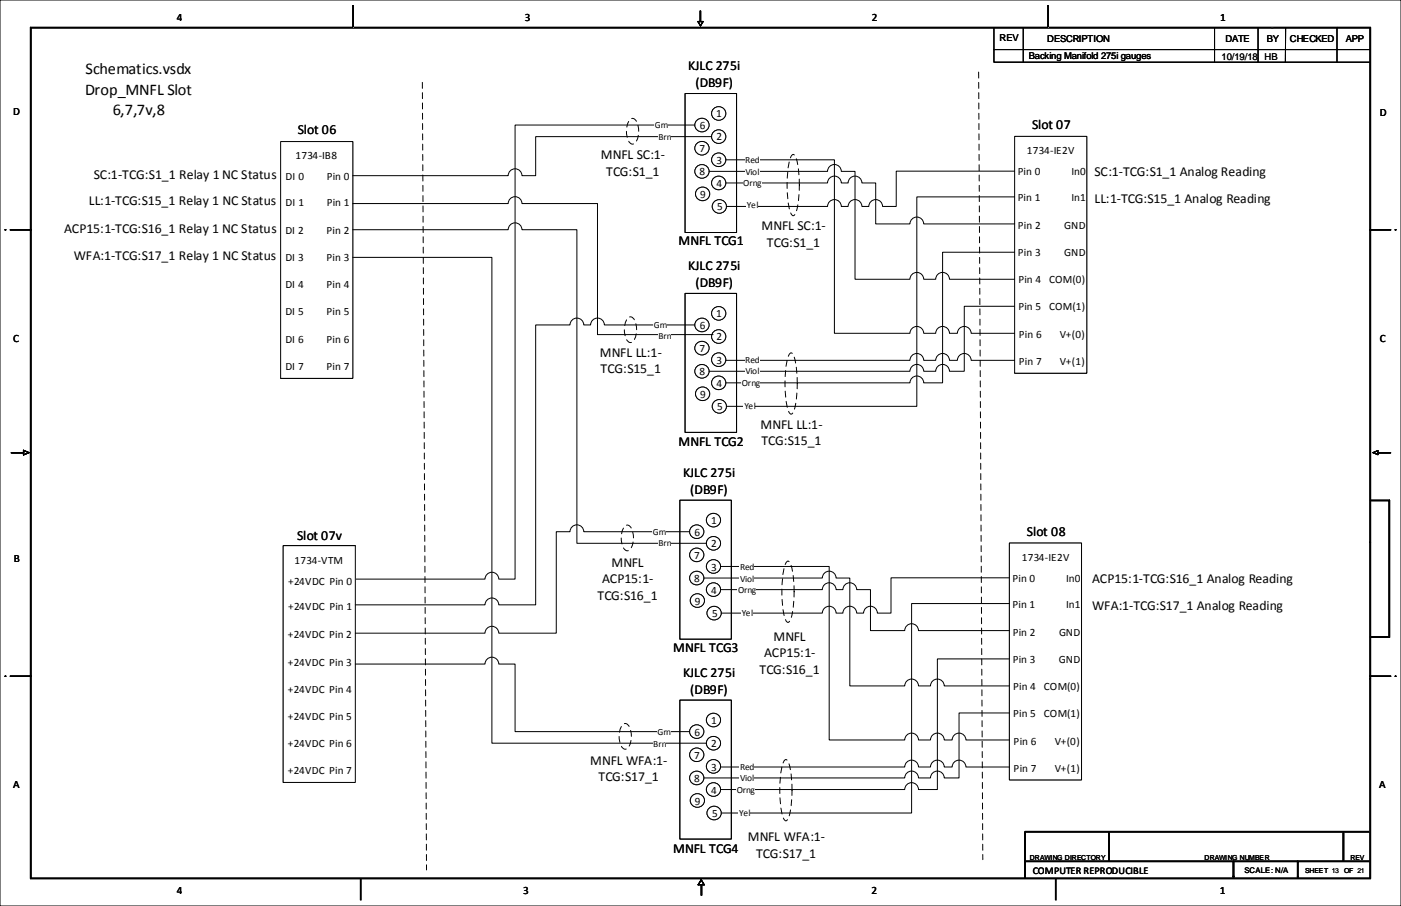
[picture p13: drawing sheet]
<svg xmlns="http://www.w3.org/2000/svg" width="432mm" height="279mm" viewBox="0 0 432 279" stroke-linecap="round" stroke-linejoin="round" font-family="sans-serif">
<defs><g id="words">
<g font-size="5">
<text x="26.4" y="22.9">Schematics.vsdx</text>
<text x="26.2" y="29.4">Drop_MNFL Slot</text>
<text x="34.8" y="35.3">6,7,7v,8</text>
</g>
<g font-size="4.2">
<text x="212.1" y="21.7">KJLC 275i</text>
<text x="214.3" y="26.8">(DB9F)</text>
<text x="91.8" y="41.5">Slot 06</text>
<text x="318.1" y="39.8">Slot 07</text>
<text x="185.2" y="49.1">MNFL SC:1-</text>
<text x="28.9" y="55.2">SC:1-TCG:S1_1 Relay 1 NC Status</text>
<text x="186.8" y="54.2">TCG:S1_1</text>
<text x="337.4" y="54.4">SC:1-TCG:S1_1 Analog Reading</text>
<text x="27.4" y="63.4">LL:1-TCG:S15_1 Relay 1 NC Status</text>
<text x="337.4" y="62.6">LL:1-TCG:S15_1 Analog Reading</text>
<text x="19.8" y="71.9">ACP15:1-TCG:S16_1 Relay 1 NC Status</text>
<text x="234.7" y="71">MNFL SC:1-</text>
<text x="209.1" y="75.6">MNFL TCG1</text>
<text x="236.4" y="76.1">TCG:S1_1</text>
<text x="22.8" y="80">WFA:1-TCG:S17_1 Relay 1 NC Status</text>
<text x="212.1" y="83.4">KJLC 275i</text>
<text x="214.3" y="88.5">(DB9F)</text>
<text x="184.8" y="110">MNFL LL:1-</text>
<text x="185.1" y="115">TCG:S15_1</text>
<text x="209.1" y="137.5">MNFL TCG2</text>
<text x="234.4" y="132.2">MNFL LL:1-</text>
<text x="234.7" y="137.3">TCG:S15_1</text>
<text x="210.5" y="147.2">KJLC 275i</text>
<text x="212.7" y="152.3">(DB9F)</text>
<text x="91.6" y="166.5">Slot 07v</text>
<text x="316.5" y="165.3">Slot 08</text>
<text x="185.6" y="179.9">ACP15:1-</text>
<text x="188.4" y="174.8">MNFL</text>
<text x="336.6" y="179.9">ACP15:1-TCG:S16_1 Analog Reading</text>
<text x="184.2" y="185">TCG:S16_1</text>
<text x="336.6" y="188.1">WFA:1-TCG:S17_1 Analog Reading</text>
<text x="238.4" y="197.6">MNFL</text>
<text x="207.5" y="201.1">MNFL TCG3</text>
<text x="235.5" y="202.7">ACP15:1-</text>
<text x="210.5" y="208.9">KJLC 275i</text>
<text x="234.1" y="207.8">TCG:S16_1</text>
<text x="212.7" y="214">(DB9F)</text>
<text x="181.9" y="235.8">MNFL WFA:1-</text>
<text x="184.5" y="240.9">TCG:S17_1</text>
<text x="207.5" y="263">MNFL TCG4</text>
<text x="230.5" y="259.4">MNFL WFA:1-</text>
<text x="233" y="264.5">TCG:S17_1</text>
</g>
<g font-size="3.4">
<text x="54.5" y="6.4">4</text>
<text x="161.7" y="6.4">3</text>
<text x="268.7" y="6.4">2</text>
<text x="376.1" y="6.4">1</text>
<text x="4" y="35.5">D</text>
<text x="425.3" y="35.8">D</text>
<text x="215.7" y="39.7">6</text>
<text x="220.8" y="36">1</text>
<text x="215.6" y="46.9">7</text>
<text x="220.8" y="43.3">2</text>
<text x="316.5" y="47.6">1734-IE2V</text>
<text x="91.1" y="49.2">1734-IB8</text>
<text x="220.8" y="50.4">3</text>
<text x="313.7" y="53.9">Pin 0</text>
<text x="330.3" y="53.9">In0</text>
<text x="88" y="55.5">DI 0</text>
<text x="100.7" y="55.5">Pin 0</text>
<text x="215.6" y="54">8</text>
<text x="220.8" y="57.7">4</text>
<text x="88" y="63.5">DI 1</text>
<text x="100.7" y="63.5">Pin 1</text>
<text x="215.8" y="61">9</text>
<text x="221.1" y="64.8">5</text>
<text x="313.7" y="61.9">Pin 1</text>
<text x="330.3" y="61.9">In1</text>
<text x="313.7" y="70.5">Pin 2</text>
<text x="328" y="70.5">GND</text>
<text x="88" y="72.1">DI 2</text>
<text x="100.7" y="72.1">Pin 2</text>
<text x="88" y="80.5">DI 3</text>
<text x="100.7" y="80.5">Pin 3</text>
<text x="313.7" y="78.9">Pin 3</text>
<text x="328" y="78.9">GND</text>
<text x="88" y="88.9">DI 4</text>
<text x="100.7" y="88.9">Pin 4</text>
<text x="313.9" y="87.3">Pin 4</text>
<text x="323.4" y="87.3">COM(0)</text>
<text x="313.9" y="95.7">Pin 5</text>
<text x="323.4" y="95.7">COM(1)</text>
<text x="88" y="97.3">DI 5</text>
<text x="100.7" y="97.3">Pin 5</text>
<text x="215.7" y="101.4">6</text>
<text x="220.8" y="97.7">1</text>
<text x="4" y="105.6">C</text>
<text x="88" y="105.7">DI 6</text>
<text x="100.7" y="105.7">Pin 6</text>
<text x="220.8" y="105">2</text>
<text x="314" y="104.1">Pin 6</text>
<text x="326.7" y="104.1">V+(0)</text>
<text x="425.3" y="105.6">C</text>
<text x="215.6" y="108.6">7</text>
<text x="220.8" y="112.1">3</text>
<text x="314" y="112.5">Pin 7</text>
<text x="326.7" y="112.5">V+(1)</text>
<text x="88" y="114.1">DI 7</text>
<text x="100.7" y="114.1">Pin 7</text>
<text x="215.6" y="115.7">8</text>
<text x="220.8" y="119.4">4</text>
<text x="215.8" y="122.7">9</text>
<text x="221.1" y="126.5">5</text>
<text x="219.2" y="161.6">1</text>
<text x="214" y="165.2">6</text>
<text x="4.2" y="173.3">B</text>
<text x="90.8" y="173.9">1734-VTM</text>
<text x="213.9" y="172.4">7</text>
<text x="219.2" y="168.8">2</text>
<text x="314.9" y="173.1">1734-IE2V</text>
<text x="213.9" y="179.5">8</text>
<text x="219.2" y="176">3</text>
<text x="312" y="179.5">Pin 0</text>
<text x="328.6" y="179.5">In0</text>
<text x="88.8" y="180.3">+24VDC Pin 0</text>
<text x="219.2" y="183.2">4</text>
<text x="88.8" y="188.2">+24VDC Pin 1</text>
<text x="214.2" y="186.5">9</text>
<text x="219.5" y="190.4">5</text>
<text x="312" y="187.4">Pin 1</text>
<text x="328.6" y="187.4">In1</text>
<text x="88.8" y="196.9">+24VDC Pin 2</text>
<text x="312.1" y="196.1">Pin 2</text>
<text x="326.4" y="196.1">GND</text>
<text x="88.8" y="205.3">+24VDC Pin 3</text>
<text x="312.1" y="204.5">Pin 3</text>
<text x="326.4" y="204.5">GND</text>
<text x="88.8" y="213.6">+24VDC Pin 4</text>
<text x="312.3" y="212.8">Pin 4</text>
<text x="321.8" y="212.8">COM(0)</text>
<text x="312.3" y="221.2">Pin 5</text>
<text x="321.8" y="221.2">COM(1)</text>
<text x="88.8" y="222">+24VDC Pin 5</text>
<text x="214" y="226.9">6</text>
<text x="219.2" y="223.3">1</text>
<text x="88.8" y="230.4">+24VDC Pin 6</text>
<text x="219.2" y="230.5">2</text>
<text x="312.4" y="229.6">Pin 6</text>
<text x="325.1" y="229.6">V+(0)</text>
<text x="88.8" y="238.8">+24VDC Pin 7</text>
<text x="213.9" y="234.1">7</text>
<text x="219.2" y="237.7">3</text>
<text x="312.4" y="238">Pin 7</text>
<text x="325.1" y="238">V+(1)</text>
<text x="4" y="243">A</text>
<text x="213.9" y="241.2">8</text>
<text x="219.2" y="244.9">4</text>
<text x="425.1" y="243">A</text>
<text x="214.2" y="248.2">9</text>
<text x="219.5" y="252.1">5</text>
<text x="54.5" y="275.6">4</text>
<text x="161.3" y="275.6">3</text>
<text x="268.6" y="275.6">2</text>
<text x="376" y="275.6">1</text>
</g>
<text font-size="3.2" x="318.3" y="269.7">COMPUTER REPRODUCIBLE</text>
<g font-size="2.9">
<text x="308.1" y="12.7">REV</text>
<text x="322.8" y="13.1">DESCRIPTION</text>
<text x="377.7" y="12.8">DATE</text>
<text x="390.4" y="13.1">BY</text>
<text x="397.5" y="13.1">CHECKED</text>
<text x="414.8" y="13">APP</text>
<text x="317.1" y="18.1">Backing Manifold 275i gauges</text>
<text x="376.5" y="18.5">10/19/18</text>
<text x="389.7" y="18.5">HB</text>
<text x="201.8" y="39.5">Grn</text>
<text x="202.9" y="43.1">Brn</text>
<text x="229.7" y="50.2">Red</text>
<text x="229.7" y="53.9">Viol</text>
<text x="229.1" y="57.2">Orng</text>
<text x="230.2" y="64.3">Yel</text>
<text x="201.6" y="101.2">Grn</text>
<text x="202.9" y="104.7">Brn</text>
<text x="229.7" y="112">Red</text>
<text x="228.7" y="119">Orng</text>
<text x="229.7" y="115.5">Viol</text>
<text x="229.4" y="126">Yel</text>
<text x="201.3" y="165.1">Grn</text>
<text x="202.9" y="168.5">Brn</text>
<text x="228.1" y="175.7">Red</text>
<text x="228.1" y="179.5">Viol</text>
<text x="227.5" y="182.8">Orng</text>
<text x="228.6" y="189.8">Yel</text>
<text x="202.6" y="226.6">Grn</text>
<text x="201.3" y="230.3">Brn</text>
<text x="228.1" y="237.5">Red</text>
<text x="227.1" y="244.6">Orng</text>
<text x="228.1" y="241">Viol</text>
<text x="227.8" y="251.5">Yel</text>
</g>
<text font-size="2.4" x="383.5" y="269.3">SCALE: N/A</text>
<g font-size="2.1">
<text x="317.4" y="265.2">DRAWING DIRECTORY</text>
<text x="371.3" y="265.3">DRAWING NUMBER</text>
<text x="402.3" y="269.2">SHEET 13</text>
<text x="402.3" y="269.2">SHEET</text>
<text x="414.2" y="269.2">OF 21</text>
<text x="414.2" y="269.2">OF</text>
<text x="416.2" y="265.3">REV</text>
</g>
</g></defs>
<path d="M0 0h431.8v279.4h-431.8z" fill="none" stroke="#000" stroke-width=".31"/>
<path d="M9.4 8.4v262.6l.2-.2v-262.2zM9.4 8.4l.2 .2h412.6l.2-.2zM422.2 8.6v262.2l.2 .2v-262.6zM9.4 271h413l-.2-.2h-412.6z" fill-rule="evenodd" fill="#fff"/>
<path d="M9.4 8.4l.2 .2v262.2l-.2 .2zM9.4 8.4h413l-.2 .2h-412.6zM422.2 8.6l.2-.2v262.6l-.2-.2zM9.4 271l.2-.2h412.6l.2 .2z" fill="none" stroke="#000" stroke-width=".31"/>
<path d="M9.4 8.5h.1M9.4 8.6h.1M9.5 8.4h.1M9.5 8.6h.1M9.6 8.5h.1M9.5 8.5h.1" fill="none" stroke="#000" stroke-width=".31"/>
<path d="M3.2 208.5h6.3v.1h-6.3z" fill-rule="evenodd" fill="#fff"/>
<path d="M3.2 208.5h6.3v.1h-6.3z" fill="none" stroke="#000" stroke-width=".31"/>
<path d="M9.4 208.5h.1M9.4 208.6h.1M9.5 208.5h.1M9.5 208.6h.1M9.6 208.5h.1" fill="none" stroke="#000" stroke-width=".31"/>
<path d="M1.6 208.5h.1M1.6 208.6h.1M1.7 208.5h.1M1.7 208.6h.1M1.8 208.6h.1M1.8 208.5h.1" fill="none" stroke="#000" stroke-width=".31"/>
<path d="M3.2 70.8h6.3v.2h-6.3z" fill-rule="evenodd" fill="#fff"/>
<path d="M3.2 70.8h6.3v.2h-6.3z" fill="none" stroke="#000" stroke-width=".31"/>
<path d="M9.4 70.9h.1M9.5 70.8h.1M9.4 70.8h.1M9.5 71h.1M9.5 70.9h.1M9.6 70.9h.1" fill="none" stroke="#000" stroke-width=".31"/>
<path d="M1.6 70.9h.1M1.7 70.8h.1M1.6 70.8h.1M1.7 71h.1M1.8 70.9h.1M1.8 70.8h.1" fill="none" stroke="#000" stroke-width=".31"/>
<path d="M108.7 1.9h.2v6.5h-.2z" fill-rule="evenodd" fill="#fff"/>
<path d="M108.7 1.9h.2v6.5h-.2z" fill="none" stroke="#000" stroke-width=".31"/>
<path d="M108.7 1.9h.1M108.8 2h.1M108.8 1.8h.1M108.9 2h.1M108.9 1.9h.1M108.9 1.8h.1" fill="none" stroke="#000" stroke-width=".31"/>
<path d="M215.8 3.4h.2v3.2h-.2z" fill-rule="evenodd" fill="#fff"/>
<path d="M215.8 3.4h.2v3.2h-.2z" fill="none" stroke="#000" stroke-width=".31"/>
<path d="M216.6 6.7l-.7 1.3zM215.1 6.6h1.6zM215.1 6.6l.8 1.4z" fill-rule="evenodd" fill="#fff"/>
<path d="M215.1 6.6h1.6zM215.1 6.6l.8 1.4zM216.6 6.7l-.7 1.3z" fill="none" stroke="#000" stroke-width=".31"/>
<path d="M323 1.9h.1v6.5h-.1z" fill-rule="evenodd" fill="#fff"/>
<path d="M323 1.9h.1v6.5h-.1z" fill="none" stroke="#000" stroke-width=".31"/>
<path d="M323 1.9h.1M323 2h.1M323.1 1.8h.1M323 1.8h.1M323.1 2h.1M323.1 1.9h.1" fill="none" stroke="#000" stroke-width=".31"/>
<path d="M422.3 70.8h6.3v.2h-6.3z" fill-rule="evenodd" fill="#fff"/>
<path d="M422.3 70.8h6.3v.2h-6.3z" fill="none" stroke="#000" stroke-width=".31"/>
<path d="M422.2 70.9h.1M422.3 70.9h.1M422.3 70.8h.1M422.3 71h.1M422.4 70.9h.1M422.4 70.8h.1" fill="none" stroke="#000" stroke-width=".31"/>
<path d="M430 70.9h.1M430.1 70.8h.1M430 70.8h.1M430.1 71h.1M430.2 70.9h.1M430.2 70.8h.1" fill="none" stroke="#000" stroke-width=".31"/>
<path d="M422.3 208.5h6.3v.1h-6.3z" fill-rule="evenodd" fill="#fff"/>
<path d="M422.3 208.5h6.3v.1h-6.3z" fill="none" stroke="#000" stroke-width=".31"/>
<path d="M422.2 208.5h.1M422.3 208.6h.1M422.3 208.5h.1M422.4 208.6h.1M422.4 208.5h.1" fill="none" stroke="#000" stroke-width=".31"/>
<path d="M430 208.5h.1M430 208.6h.1M430.1 208.5h.1M430.1 208.6h.1M430.2 208.6h.1M430.2 208.5h.1" fill="none" stroke="#000" stroke-width=".31"/>
<path d="M422.4 196.4v.1h5.9l-.2-.1zM428.1 154.4v42l.2 .1v-42.2zM422.4 154.3v.1h5.7l.2-.1z" fill-rule="evenodd" fill="#fff"/>
<path d="M422.4 154.3h5.9l-.2 .1h-5.7zM428.1 154.4l.2-.1v42.2l-.2-.1zM422.4 196.4h5.7l.2 .1h-5.9z" fill="none" stroke="#000" stroke-width=".31"/>
<path d="M422.2 167.2h.1M422.3 167.3h.1M422.3 167.2h.1M422.4 167.3h.1M422.4 167.2h.1" fill="none" stroke="#000" stroke-width=".31"/>
<path d="M422.2 209.3h.1M422.3 209.4h.1M422.3 209.3h.1M422.4 209.4h.1M422.4 209.3h.1" fill="none" stroke="#000" stroke-width=".31"/>
<path d="M3.5 139.6h3.8v.1h-3.8z" fill-rule="evenodd" fill="#fff"/>
<path d="M3.5 139.6h3.8v.1h-3.8z" fill="none" stroke="#000" stroke-width=".31"/>
<path d="M7.2 138.8l1.8 .8zM7.2 138.8v1.5zM7.3 140.2l1.7-.6z" fill-rule="evenodd" fill="#fff"/>
<path d="M7.2 138.8l1.8 .8zM7.2 138.8v1.5zM7.3 140.2l1.7-.6z" fill="none" stroke="#000" stroke-width=".31"/>
<path d="M216.1 272.9h.2v3.2h-.2z" fill-rule="evenodd" fill="#fff"/>
<path d="M216.1 272.9h.2v3.2h-.2z" fill="none" stroke="#000" stroke-width=".31"/>
<path d="M216.1 271.3l-1 1.6zM215.1 272.9h2zM216.1 271.3l1 1.6z" fill-rule="evenodd" fill="#fff"/>
<path d="M215.1 272.9h2zM216.1 271.3l-1 1.6zM216.1 271.3l1 1.6z" fill="none" stroke="#000" stroke-width=".31"/>
<path d="M424.7 139.6h3.9v.1h-3.9z" fill-rule="evenodd" fill="#fff"/>
<path d="M424.7 139.6h3.9v.1h-3.9z" fill="none" stroke="#000" stroke-width=".31"/>
<path d="M423.1 139.6l1.6 .6zM424.7 138.9v1.3zM423.1 139.6l1.6-.7z" fill-rule="evenodd" fill="#fff"/>
<path d="M423.1 139.6l1.6 .6zM423.1 139.6l1.6-.7zM424.7 138.9v1.3z" fill="none" stroke="#000" stroke-width=".31"/>
<path d="M399.9 265.7h.2v5h-.2z" fill-rule="evenodd" fill="#fff"/>
<path d="M399.9 265.7h.2v5h-.2z" fill="none" stroke="#000" stroke-width=".31"/>
<path d="M399.9 265.7h.1M399.9 265.8h.1M400 265.6h.1M399.9 265.6h.1M400 265.8h.1M400.1 265.8h.1M400.1 265.7h.1M400.1 265.6h.1" fill="none" stroke="#000" stroke-width=".31"/>
<path d="M399.9 265.7h.1M399.9 270.3h.1M399.9 265.8h.1M400 265.6h.1M399.9 265.6h.1M400 270.3h.1M400 265.8h.1M400.1 265.8h.1M400.1 265.7h.1M400.1 265.6h.1M400.1 270.3h.1" fill="none" stroke="#000" stroke-width=".31"/>
<path d="M380.1 265.7h.2v5h-.2z" fill-rule="evenodd" fill="#fff"/>
<path d="M380.1 265.7h.2v5h-.2z" fill="none" stroke="#000" stroke-width=".31"/>
<path d="M380.1 265.7h.1M380.1 265.8h.1M380.2 265.6h.1M380.1 265.6h.1M380.2 265.8h.1M380.3 265.7h.1" fill="none" stroke="#000" stroke-width=".31"/>
<path d="M380.1 265.7h.1M380.1 265.8h.1M380.2 265.6h.1M380.1 265.6h.1M380.2 265.8h.1M380.3 265.7h.1" fill="none" stroke="#000" stroke-width=".31"/>
<path d="M380.1 270.2h.1M380.1 270.3h.1M380.2 270.1h.1M380.2 270.3h.1M380.3 270.2h.1M380.2 270.2h.1" fill="none" stroke="#000" stroke-width=".31"/>
<path d="M380.1 270.2h.1M380.1 270.3h.1M380.2 270.1h.1M380.2 270.3h.1M380.3 270.2h.1M380.2 270.2h.1" fill="none" stroke="#000" stroke-width=".31"/>
<path d="M315.8 256.4h106.3v.2h-106.3z" fill-rule="evenodd" fill="#fff"/>
<path d="M315.8 256.4h106.3v.2h-106.3z" fill="none" stroke="#000" stroke-width=".31"/>
<path d="M316 265.5h106.1v.2h-106.1z" fill-rule="evenodd" fill="#fff"/>
<path d="M316 265.5h106.1v.2h-106.1z" fill="none" stroke="#000" stroke-width=".31"/>
<path d="M341.7 256.6h.2v8.9h-.2z" fill-rule="evenodd" fill="#fff"/>
<path d="M341.7 256.6h.2v8.9h-.2z" fill="none" stroke="#000" stroke-width=".31"/>
<path d="M413.9 256.8h.3v8.7h-.3z" fill-rule="evenodd" fill="#fff"/>
<path d="M413.9 256.8h.3v8.7h-.3z" fill="none" stroke="#000" stroke-width=".31"/>
<path d="M392.1 8.6h.1M392.2 8.5h.1M392.1 8.5h.1M392.2 8.7h.1M392.2 8.6h.1M392.3 8.6h.1" fill="none" stroke="#00f" stroke-width=".31"/>
<path d="M392.1 8.6h.1M392.2 8.5h.1M392.1 8.5h.1M392.2 8.7h.1M392.2 8.6h.1M392.3 8.6h.1" fill="none" stroke="#00f" stroke-width=".31"/>
<path d="M306.3 8.7v6.6h116.1M306.3 15.3v3.9h115.9M315.4 8.5v10.7M374.3 8.5v10.7M387.7 8.6v10.6M396.2 8.5v10.7M412.1 8.4v10.8" fill="none" stroke="#000" stroke-width=".31"/>
<path d="M315.8 256.4h.2v14.4h-.2z" fill-rule="evenodd" fill="#fff"/>
<path d="M315.8 256.4h.2v14.4h-.2z" fill="none" stroke="#000" stroke-width=".31"/>
<path d="M9.4 8.4v262.6l.2-.2v-262.2zM9.4 8.4l.2 .2h412.6l.2-.2zM422.2 8.6v262.2l.2 .2v-262.6zM9.4 271h413l-.2-.2h-412.6z" fill-rule="evenodd" fill="#fff"/>
<path d="M9.4 8.4l.2 .2v262.2l-.2 .2zM9.4 8.4h413l-.2 .2h-412.6zM422.2 8.6l.2-.2v262.6l-.2-.2zM9.4 271l.2-.2h412.6l.2 .2z" fill="none" stroke="#000" stroke-width=".31"/>
<path d="M9.4 8.5h.1M9.4 8.6h.1M9.5 8.4h.1M9.5 8.6h.1M9.6 8.5h.1M9.5 8.5h.1" fill="none" stroke="#000" stroke-width=".31"/>
<path d="M3.2 208.5h6.3v.1h-6.3z" fill-rule="evenodd" fill="#fff"/>
<path d="M3.2 208.5h6.3v.1h-6.3z" fill="none" stroke="#000" stroke-width=".31"/>
<path d="M9.4 208.5h.1M9.4 208.6h.1M9.5 208.5h.1M9.5 208.6h.1M9.6 208.5h.1" fill="none" stroke="#000" stroke-width=".31"/>
<path d="M1.6 208.5h.1M1.6 208.6h.1M1.7 208.5h.1M1.7 208.6h.1M1.8 208.6h.1M1.8 208.5h.1" fill="none" stroke="#000" stroke-width=".31"/>
<path d="M3.2 70.8h6.3v.2h-6.3z" fill-rule="evenodd" fill="#fff"/>
<path d="M3.2 70.8h6.3v.2h-6.3z" fill="none" stroke="#000" stroke-width=".31"/>
<path d="M9.4 70.9h.1M9.5 70.8h.1M9.4 70.8h.1M9.5 71h.1M9.5 70.9h.1M9.6 70.9h.1" fill="none" stroke="#000" stroke-width=".31"/>
<path d="M1.6 70.9h.1M1.7 70.8h.1M1.6 70.8h.1M1.7 71h.1M1.8 70.9h.1M1.8 70.8h.1" fill="none" stroke="#000" stroke-width=".31"/>
<path d="M108.7 1.9h.2v6.5h-.2z" fill-rule="evenodd" fill="#fff"/>
<path d="M108.7 1.9h.2v6.5h-.2z" fill="none" stroke="#000" stroke-width=".31"/>
<path d="M108.7 1.9h.1M108.8 2h.1M108.8 1.8h.1M108.9 2h.1M108.9 1.9h.1M108.9 1.8h.1" fill="none" stroke="#000" stroke-width=".31"/>
<path d="M215.8 3.4h.2v3.2h-.2z" fill-rule="evenodd" fill="#fff"/>
<path d="M215.8 3.4h.2v3.2h-.2z" fill="none" stroke="#000" stroke-width=".31"/>
<path d="M216.6 6.7l-.7 1.3zM215.1 6.6h1.6zM215.1 6.6l.8 1.4z" fill-rule="evenodd" fill="#fff"/>
<path d="M215.1 6.6h1.6zM215.1 6.6l.8 1.4zM216.6 6.7l-.7 1.3z" fill="none" stroke="#000" stroke-width=".31"/>
<path d="M323 1.9h.1v6.5h-.1z" fill-rule="evenodd" fill="#fff"/>
<path d="M323 1.9h.1v6.5h-.1z" fill="none" stroke="#000" stroke-width=".31"/>
<path d="M323 1.9h.1M323 2h.1M323.1 1.8h.1M323 1.8h.1M323.1 2h.1M323.1 1.9h.1" fill="none" stroke="#000" stroke-width=".31"/>
<path d="M422.3 70.8h6.3v.2h-6.3z" fill-rule="evenodd" fill="#fff"/>
<path d="M422.3 70.8h6.3v.2h-6.3z" fill="none" stroke="#000" stroke-width=".31"/>
<path d="M422.2 70.9h.1M422.3 70.9h.1M422.3 70.8h.1M422.3 71h.1M422.4 70.9h.1M422.4 70.8h.1" fill="none" stroke="#000" stroke-width=".31"/>
<path d="M430 70.9h.1M430.1 70.8h.1M430 70.8h.1M430.1 71h.1M430.2 70.9h.1M430.2 70.8h.1" fill="none" stroke="#000" stroke-width=".31"/>
<path d="M422.3 208.5h6.3v.1h-6.3z" fill-rule="evenodd" fill="#fff"/>
<path d="M422.3 208.5h6.3v.1h-6.3z" fill="none" stroke="#000" stroke-width=".31"/>
<path d="M422.2 208.5h.1M422.3 208.6h.1M422.3 208.5h.1M422.4 208.6h.1M422.4 208.5h.1" fill="none" stroke="#000" stroke-width=".31"/>
<path d="M430 208.5h.1M430 208.6h.1M430.1 208.5h.1M430.1 208.6h.1M430.2 208.6h.1M430.2 208.5h.1" fill="none" stroke="#000" stroke-width=".31"/>
<path d="M422.4 196.4v.1h5.9l-.2-.1zM428.1 154.4v42l.2 .1v-42.2zM422.4 154.3v.1h5.7l.2-.1z" fill-rule="evenodd" fill="#fff"/>
<path d="M422.4 154.3h5.9l-.2 .1h-5.7zM428.1 154.4l.2-.1v42.2l-.2-.1zM422.4 196.4h5.7l.2 .1h-5.9z" fill="none" stroke="#000" stroke-width=".31"/>
<path d="M422.2 167.2h.1M422.3 167.3h.1M422.3 167.2h.1M422.4 167.3h.1M422.4 167.2h.1" fill="none" stroke="#000" stroke-width=".31"/>
<path d="M422.2 209.3h.1M422.3 209.4h.1M422.3 209.3h.1M422.4 209.4h.1M422.4 209.3h.1" fill="none" stroke="#000" stroke-width=".31"/>
<path d="M3.5 139.6h3.8v.1h-3.8z" fill-rule="evenodd" fill="#fff"/>
<path d="M3.5 139.6h3.8v.1h-3.8z" fill="none" stroke="#000" stroke-width=".31"/>
<path d="M7.2 138.8l1.8 .8zM7.2 138.8v1.5zM7.3 140.2l1.7-.6z" fill-rule="evenodd" fill="#fff"/>
<path d="M7.2 138.8l1.8 .8zM7.2 138.8v1.5zM7.3 140.2l1.7-.6z" fill="none" stroke="#000" stroke-width=".31"/>
<path d="M216.1 272.9h.2v3.2h-.2z" fill-rule="evenodd" fill="#fff"/>
<path d="M216.1 272.9h.2v3.2h-.2z" fill="none" stroke="#000" stroke-width=".31"/>
<path d="M216.1 271.3l-1 1.6zM215.1 272.9h2zM216.1 271.3l1 1.6z" fill-rule="evenodd" fill="#fff"/>
<path d="M215.1 272.9h2zM216.1 271.3l-1 1.6zM216.1 271.3l1 1.6z" fill="none" stroke="#000" stroke-width=".31"/>
<path d="M424.7 139.6h3.9v.1h-3.9z" fill-rule="evenodd" fill="#fff"/>
<path d="M424.7 139.6h3.9v.1h-3.9z" fill="none" stroke="#000" stroke-width=".31"/>
<path d="M423.1 139.6l1.6 .6zM424.7 138.9v1.3zM423.1 139.6l1.6-.7z" fill-rule="evenodd" fill="#fff"/>
<path d="M423.1 139.6l1.6 .6zM423.1 139.6l1.6-.7zM424.7 138.9v1.3z" fill="none" stroke="#000" stroke-width=".31"/>
<path d="M399.9 265.7h.2v5h-.2z" fill-rule="evenodd" fill="#fff"/>
<path d="M399.9 265.7h.2v5h-.2z" fill="none" stroke="#000" stroke-width=".31"/>
<path d="M399.9 265.7h.1M399.9 270.3h.1M399.9 265.8h.1M400 265.6h.1M399.9 265.6h.1M400 270.3h.1M400 265.8h.1M400.1 265.8h.1M400.1 265.7h.1M400.1 265.6h.1M400.1 270.3h.1" fill="none" stroke="#000" stroke-width=".31"/>
<path d="M380.1 265.7h.2v5h-.2z" fill-rule="evenodd" fill="#fff"/>
<path d="M380.1 265.7h.2v5h-.2z" fill="none" stroke="#000" stroke-width=".31"/>
<path d="M380.1 265.7h.1M380.1 265.8h.1M380.2 265.6h.1M380.1 265.6h.1M380.2 265.8h.1M380.3 265.7h.1" fill="none" stroke="#000" stroke-width=".31"/>
<path d="M380.1 270.2h.1M380.1 270.3h.1M380.2 270.1h.1M380.2 270.3h.1M380.3 270.2h.1M380.2 270.2h.1" fill="none" stroke="#000" stroke-width=".31"/>
<path d="M315.8 256.4h106.3v.2h-106.3z" fill-rule="evenodd" fill="#fff"/>
<path d="M315.8 256.4h106.3v.2h-106.3z" fill="none" stroke="#000" stroke-width=".31"/>
<path d="M316 265.5h106.1v.2h-106.1z" fill-rule="evenodd" fill="#fff"/>
<path d="M316 265.5h106.1v.2h-106.1z" fill="none" stroke="#000" stroke-width=".31"/>
<path d="M341.7 256.6h.2v8.9h-.2z" fill-rule="evenodd" fill="#fff"/>
<path d="M341.7 256.6h.2v8.9h-.2z" fill="none" stroke="#000" stroke-width=".31"/>
<path d="M413.9 256.8h.3v8.7h-.3z" fill-rule="evenodd" fill="#fff"/>
<path d="M413.9 256.8h.3v8.7h-.3z" fill="none" stroke="#000" stroke-width=".31"/>
<path d="M392.1 8.6h.1M392.2 8.5h.1M392.1 8.5h.1M392.2 8.7h.1M392.2 8.6h.1M392.3 8.6h.1" fill="none" stroke="#00f" stroke-width=".31"/>
<path d="M306.3 8.7v6.6h116.1M306.3 15.3v3.9h115.9M315.4 8.5v10.7M374.3 8.5v10.7M387.7 8.6v10.6M396.2 8.5v10.7M412.1 8.4v10.8" fill="none" stroke="#000" stroke-width=".31"/>
<path d="M315.8 256.4h.2v14.4h-.2z" fill-rule="evenodd" fill="#fff"/>
<path d="M315.8 256.4h.2v14.4h-.2z" fill="none" stroke="#000" stroke-width=".31"/>
<g fill="#fff">
<path d="M22.1 16.6h41.2v9.5h-41.2z" fill-rule="evenodd"/>
<path d="M22.1 26.1h41.2v9.5h-41.2z" fill-rule="evenodd"/>
<path d="M111.1 271.1h.2v6.5h-.2z" fill-rule="evenodd"/>
</g>
<path d="M111.1 271.1h.2v6.5h-.2z" fill="none" stroke="#000" stroke-width=".31"/>
<path d="M325.3 271.1h.2v6.5h-.2z" fill-rule="evenodd" fill="#fff"/>
<path d="M325.3 271.1h.2v6.5h-.2z" fill="none" stroke="#000" stroke-width=".31"/>
<path d="M9.4 8.4v262.6l.2-.2v-262.2zM9.4 8.4l.2 .2h412.6l.2-.2zM422.2 8.6v262.2l.2 .2v-262.6zM9.4 271h413l-.2-.2h-412.6z" fill-rule="evenodd" fill="#fff"/>
<path d="M9.4 8.4l.2 .2v262.2l-.2 .2zM9.4 8.4h413l-.2 .2h-412.6zM422.2 8.6l.2-.2v262.6l-.2-.2zM9.4 271l.2-.2h412.6l.2 .2z" fill="none" stroke="#000" stroke-width=".31"/>
<path d="M9.4 8.5h.1M9.4 8.6h.1M9.5 8.4h.1M9.5 8.6h.1M9.6 8.5h.1M9.5 8.5h.1" fill="none" stroke="#000" stroke-width=".31"/>
<path d="M3.2 208.5h6.3v.1h-6.3z" fill-rule="evenodd" fill="#fff"/>
<path d="M3.2 208.5h6.3v.1h-6.3z" fill="none" stroke="#000" stroke-width=".31"/>
<path d="M9.4 208.5h.1M9.4 208.6h.1M9.5 208.5h.1M9.5 208.6h.1M9.6 208.5h.1" fill="none" stroke="#000" stroke-width=".31"/>
<path d="M1.6 208.5h.1M1.6 208.6h.1M1.7 208.5h.1M1.7 208.6h.1M1.8 208.6h.1M1.8 208.5h.1" fill="none" stroke="#000" stroke-width=".31"/>
<path d="M3.2 70.8h6.3v.2h-6.3z" fill-rule="evenodd" fill="#fff"/>
<path d="M3.2 70.8h6.3v.2h-6.3z" fill="none" stroke="#000" stroke-width=".31"/>
<path d="M9.4 70.9h.1M9.5 70.8h.1M9.4 70.8h.1M9.5 71h.1M9.5 70.9h.1M9.6 70.9h.1" fill="none" stroke="#000" stroke-width=".31"/>
<path d="M1.6 70.9h.1M1.7 70.8h.1M1.6 70.8h.1M1.7 71h.1M1.8 70.9h.1M1.8 70.8h.1" fill="none" stroke="#000" stroke-width=".31"/>
<path d="M108.7 1.9h.2v6.5h-.2z" fill-rule="evenodd" fill="#fff"/>
<path d="M108.7 1.9h.2v6.5h-.2z" fill="none" stroke="#000" stroke-width=".31"/>
<path d="M108.7 1.9h.1M108.8 2h.1M108.8 1.8h.1M108.9 2h.1M108.9 1.9h.1M108.9 1.8h.1" fill="none" stroke="#000" stroke-width=".31"/>
<path d="M215.8 3.4h.2v3.2h-.2z" fill-rule="evenodd" fill="#fff"/>
<path d="M215.8 3.4h.2v3.2h-.2z" fill="none" stroke="#000" stroke-width=".31"/>
<path d="M216.6 6.7l-.7 1.3zM215.1 6.6h1.6zM215.1 6.6l.8 1.4z" fill-rule="evenodd" fill="#fff"/>
<path d="M215.1 6.6h1.6zM215.1 6.6l.8 1.4zM216.6 6.7l-.7 1.3z" fill="none" stroke="#000" stroke-width=".31"/>
<path d="M323 1.9h.1v6.5h-.1z" fill-rule="evenodd" fill="#fff"/>
<path d="M323 1.9h.1v6.5h-.1z" fill="none" stroke="#000" stroke-width=".31"/>
<path d="M323 1.9h.1M323 2h.1M323.1 1.8h.1M323 1.8h.1M323.1 2h.1M323.1 1.9h.1" fill="none" stroke="#000" stroke-width=".31"/>
<path d="M422.3 70.8h6.3v.2h-6.3z" fill-rule="evenodd" fill="#fff"/>
<path d="M422.3 70.8h6.3v.2h-6.3z" fill="none" stroke="#000" stroke-width=".31"/>
<path d="M422.2 70.9h.1M422.3 70.9h.1M422.3 70.8h.1M422.3 71h.1M422.4 70.9h.1M422.4 70.8h.1" fill="none" stroke="#000" stroke-width=".31"/>
<path d="M430 70.9h.1M430.1 70.8h.1M430 70.8h.1M430.1 71h.1M430.2 70.9h.1M430.2 70.8h.1" fill="none" stroke="#000" stroke-width=".31"/>
<path d="M422.3 208.5h6.3v.1h-6.3z" fill-rule="evenodd" fill="#fff"/>
<path d="M422.3 208.5h6.3v.1h-6.3z" fill="none" stroke="#000" stroke-width=".31"/>
<path d="M422.2 208.5h.1M422.3 208.6h.1M422.3 208.5h.1M422.4 208.6h.1M422.4 208.5h.1" fill="none" stroke="#000" stroke-width=".31"/>
<path d="M430 208.5h.1M430 208.6h.1M430.1 208.5h.1M430.1 208.6h.1M430.2 208.6h.1M430.2 208.5h.1" fill="none" stroke="#000" stroke-width=".31"/>
<path d="M422.4 196.4v.1h5.9l-.2-.1zM428.1 154.4v42l.2 .1v-42.2zM422.4 154.3v.1h5.7l.2-.1z" fill-rule="evenodd" fill="#fff"/>
<path d="M422.4 154.3h5.9l-.2 .1h-5.7zM428.1 154.4l.2-.1v42.2l-.2-.1zM422.4 196.4h5.7l.2 .1h-5.9z" fill="none" stroke="#000" stroke-width=".31"/>
<path d="M422.2 167.2h.1M422.3 167.3h.1M422.3 167.2h.1M422.4 167.3h.1M422.4 167.2h.1" fill="none" stroke="#000" stroke-width=".31"/>
<path d="M422.2 209.3h.1M422.3 209.4h.1M422.3 209.3h.1M422.4 209.4h.1M422.4 209.3h.1" fill="none" stroke="#000" stroke-width=".31"/>
<path d="M3.5 139.6h3.8v.1h-3.8z" fill-rule="evenodd" fill="#fff"/>
<path d="M3.5 139.6h3.8v.1h-3.8z" fill="none" stroke="#000" stroke-width=".31"/>
<path d="M7.2 138.8l1.8 .8zM7.2 138.8v1.5zM7.3 140.2l1.7-.6z" fill-rule="evenodd" fill="#fff"/>
<path d="M7.2 138.8l1.8 .8zM7.2 138.8v1.5zM7.3 140.2l1.7-.6z" fill="none" stroke="#000" stroke-width=".31"/>
<path d="M216.1 272.9h.2v3.2h-.2z" fill-rule="evenodd" fill="#fff"/>
<path d="M216.1 272.9h.2v3.2h-.2z" fill="none" stroke="#000" stroke-width=".31"/>
<path d="M216.1 271.3l-1 1.6zM215.1 272.9h2zM216.1 271.3l1 1.6z" fill-rule="evenodd" fill="#fff"/>
<path d="M215.1 272.9h2zM216.1 271.3l-1 1.6zM216.1 271.3l1 1.6z" fill="none" stroke="#000" stroke-width=".31"/>
<path d="M424.7 139.6h3.9v.1h-3.9z" fill-rule="evenodd" fill="#fff"/>
<path d="M424.7 139.6h3.9v.1h-3.9z" fill="none" stroke="#000" stroke-width=".31"/>
<path d="M423.1 139.6l1.6 .6zM424.7 138.9v1.3zM423.1 139.6l1.6-.7z" fill-rule="evenodd" fill="#fff"/>
<path d="M423.1 139.6l1.6 .6zM423.1 139.6l1.6-.7zM424.7 138.9v1.3z" fill="none" stroke="#000" stroke-width=".31"/>
<path d="M399.9 265.7h.2v5h-.2z" fill-rule="evenodd" fill="#fff"/>
<path d="M399.9 265.7h.2v5h-.2z" fill="none" stroke="#000" stroke-width=".31"/>
<path d="M399.9 265.7h.1M399.9 270.3h.1M399.9 265.8h.1M400 265.6h.1M399.9 265.6h.1M400 270.3h.1M400 265.8h.1M400.1 265.8h.1M400.1 265.7h.1M400.1 265.6h.1M400.1 270.3h.1" fill="none" stroke="#000" stroke-width=".31"/>
<path d="M380.1 265.7h.2v5h-.2z" fill-rule="evenodd" fill="#fff"/>
<path d="M380.1 265.7h.2v5h-.2z" fill="none" stroke="#000" stroke-width=".31"/>
<path d="M380.1 265.7h.1M380.1 265.8h.1M380.2 265.6h.1M380.1 265.6h.1M380.2 265.8h.1M380.3 265.7h.1" fill="none" stroke="#000" stroke-width=".31"/>
<path d="M380.1 270.2h.1M380.1 270.3h.1M380.2 270.1h.1M380.2 270.3h.1M380.3 270.2h.1M380.2 270.2h.1" fill="none" stroke="#000" stroke-width=".31"/>
<path d="M315.8 256.4h106.3v.2h-106.3z" fill-rule="evenodd" fill="#fff"/>
<path d="M315.8 256.4h106.3v.2h-106.3z" fill="none" stroke="#000" stroke-width=".31"/>
<path d="M316 265.5h106.1v.2h-106.1z" fill-rule="evenodd" fill="#fff"/>
<path d="M316 265.5h106.1v.2h-106.1z" fill="none" stroke="#000" stroke-width=".31"/>
<path d="M341.7 256.6h.2v8.9h-.2z" fill-rule="evenodd" fill="#fff"/>
<path d="M341.7 256.6h.2v8.9h-.2z" fill="none" stroke="#000" stroke-width=".31"/>
<path d="M413.9 256.8h.3v8.7h-.3z" fill-rule="evenodd" fill="#fff"/>
<path d="M413.9 256.8h.3v8.7h-.3z" fill="none" stroke="#000" stroke-width=".31"/>
<path d="M392.1 8.6h.1M392.2 8.5h.1M392.1 8.5h.1M392.2 8.7h.1M392.2 8.6h.1M392.3 8.6h.1" fill="none" stroke="#00f" stroke-width=".31"/>
<path d="M306.3 8.7v6.6h116.1M306.3 15.3v3.9h115.9M315.4 8.5v10.7M374.3 8.5v10.7M387.7 8.6v10.6M396.2 8.5v10.7M412.1 8.4v10.8" fill="none" stroke="#000" stroke-width=".31"/>
<path d="M315.8 256.4h.2v14.4h-.2z" fill-rule="evenodd" fill="#fff"/>
<path d="M315.8 256.4h.2v14.4h-.2z" fill="none" stroke="#000" stroke-width=".31"/>
<g fill="#fff">
<path d="M22.1 16.6h41.2v9.5h-41.2z" fill-rule="evenodd"/>
<path d="M22.1 26.1h41.2v9.5h-41.2z" fill-rule="evenodd"/>
<path d="M111.1 271.1h.2v6.5h-.2z" fill-rule="evenodd"/>
</g>
<path d="M111.1 271.1h.2v6.5h-.2z" fill="none" stroke="#000" stroke-width=".31"/>
<path d="M325.3 271.1h.2v6.5h-.2z" fill-rule="evenodd" fill="#fff"/>
<path d="M325.3 271.1h.2v6.5h-.2z" fill="none" stroke="#000" stroke-width=".31"/>
<circle cx="221.6" cy="42.1" r="2.14" fill="#fff"/>
<circle cx="221.6" cy="42.1" r="2.14" fill="none" stroke="#000" stroke-width=".31"/>
<circle cx="216.4" cy="45.7" r="2.13" fill="#fff"/>
<circle cx="216.4" cy="45.7" r="2.13" fill="none" stroke="#000" stroke-width=".31"/>
<circle cx="221.6" cy="35" r="2.14" fill="#fff"/>
<circle cx="221.6" cy="35" r="2.14" fill="none" stroke="#000" stroke-width=".31"/>
<circle cx="216.4" cy="38.6" r="2.13" fill="#fff"/>
<circle cx="216.4" cy="38.6" r="2.13" fill="none" stroke="#000" stroke-width=".31"/>
<circle cx="221.6" cy="49.3" r="2.14" fill="#fff"/>
<circle cx="221.6" cy="49.3" r="2.14" fill="none" stroke="#000" stroke-width=".31"/>
<circle cx="216.4" cy="52.9" r="2.13" fill="#fff"/>
<circle cx="216.4" cy="52.9" r="2.13" fill="none" stroke="#000" stroke-width=".31"/>
<circle cx="221.6" cy="56.4" r="2.14" fill="#fff"/>
<circle cx="221.6" cy="56.4" r="2.14" fill="none" stroke="#000" stroke-width=".31"/>
<circle cx="216.6" cy="59.8" r="2.14" fill="#fff"/>
<circle cx="216.6" cy="59.8" r="2.14" fill="none" stroke="#000" stroke-width=".31"/>
<circle cx="221.8" cy="63.7" r="2.13" fill="#fff"/>
<g fill="none" stroke="#000" stroke-width=".31">
<path d="M211.1 28.8h15.9v42.9h-15.9z"/>
<circle cx="221.8" cy="63.7" r="2.13"/>
</g>
<circle cx="221.6" cy="42.1" r="2.14" fill="#fff"/>
<circle cx="221.6" cy="42.1" r="2.14" fill="none" stroke="#000" stroke-width=".31"/>
<circle cx="216.4" cy="45.7" r="2.13" fill="#fff"/>
<circle cx="216.4" cy="45.7" r="2.13" fill="none" stroke="#000" stroke-width=".31"/>
<circle cx="221.6" cy="35" r="2.14" fill="#fff"/>
<circle cx="221.6" cy="35" r="2.14" fill="none" stroke="#000" stroke-width=".31"/>
<circle cx="216.4" cy="38.6" r="2.13" fill="#fff"/>
<circle cx="216.4" cy="38.6" r="2.13" fill="none" stroke="#000" stroke-width=".31"/>
<circle cx="221.6" cy="49.3" r="2.14" fill="#fff"/>
<circle cx="221.6" cy="49.3" r="2.14" fill="none" stroke="#000" stroke-width=".31"/>
<circle cx="216.4" cy="52.9" r="2.13" fill="#fff"/>
<circle cx="216.4" cy="52.9" r="2.13" fill="none" stroke="#000" stroke-width=".31"/>
<circle cx="221.6" cy="56.4" r="2.14" fill="#fff"/>
<circle cx="221.6" cy="56.4" r="2.14" fill="none" stroke="#000" stroke-width=".31"/>
<circle cx="216.6" cy="59.8" r="2.14" fill="#fff"/>
<circle cx="216.6" cy="59.8" r="2.14" fill="none" stroke="#000" stroke-width=".31"/>
<circle cx="221.8" cy="63.7" r="2.13" fill="#fff"/>
<g fill="none" stroke="#000" stroke-width=".31">
<path d="M211.1 28.8h15.9v42.9h-15.9z"/>
<circle cx="221.8" cy="63.7" r="2.13"/>
</g>
<path d="M312.7 42.1h22.2v73h-22.2z" fill-rule="evenodd" fill="#fff"/>
<path d="M312.7 42.1h22.2v73h-22.2z" fill="none" stroke="#000" stroke-width=".31"/>
<path d="M312.7 42.1h22.2v73h-22.2z" fill-rule="evenodd" fill="#fff"/>
<path d="M312.7 42.1h22.2v73h-22.2z" fill="none" stroke="#000" stroke-width=".31"/>
<path d="M130.2 25.4l1.3 242.9M301.6 22.2l1.3 242.9" fill="none" stroke="#000" stroke-width=".31" stroke-dasharray="1.9 1.3"/>
<path d="M86.5 43.7h22.2v73h-22.2z" fill-rule="evenodd" fill="#fff"/>
<path d="M86.5 43.7h22.2v73h-22.2z" fill="none" stroke="#000" stroke-width=".31"/>
<path d="M86.5 43.7h22.2v73h-22.2z" fill-rule="evenodd" fill="#fff"/>
<path d="M214.2 38.6h-55.5v140h-5a2.12 2.12 0 0 0-2.1-2.1 2.12 2.12 0 0 0-2.1 2.1h-40M86.5 43.7h22.2v73h-22.2z" fill="none" stroke="#000" stroke-width=".31"/>
<g fill="#fff">
<path d="M201.7 37h4.3v3.3h-4.3z" fill-rule="evenodd"/>
<path d="M87.3 168.3h22.2v73h-22.2z" fill-rule="evenodd"/>
</g>
<path d="M87.3 168.3h22.2v73h-22.2z" fill="none" stroke="#000" stroke-width=".31"/>
<path d="M87.3 168.3h22.2v73h-22.2z" fill-rule="evenodd" fill="#fff"/>
<path d="M223.7 49.3h33.5v53.5h23.3a2.12 2.12 0 0 1 2.1-2.1 2.12 2.12 0 0 1 2.1 2.1h3.7a2.12 2.12 0 0 1 2.1-2.1 2.12 2.12 0 0 1 2.1 2.1h2.5a2.12 2.12 0 0 1 2.1-2.1 2.12 2.12 0 0 1 2.1 2.1h13.4M87.3 168.3h22.2v73h-22.2z" fill="none" stroke="#000" stroke-width=".31"/>
<path d="M229.6 47.6h4.4v3.4h-4.4z" fill-rule="evenodd" fill="#fff"/>
<path d="M223.7 56.4h31.4a2.12 2.12 0 0 1 2.1-2.1 2.12 2.12 0 0 1 2.1 2.1h2.1a2.12 2.12 0 0 1 2.1-2.1 2.12 2.12 0 0 1 2.1 2.1h4.3v12.7h10.6a2.12 2.12 0 0 1 2.1-2.2 2.12 2.12 0 0 1 2.1 2.2h28" fill="none" stroke="#000" stroke-width=".31"/>
<path d="M229 54.6h5.6v3.4h-5.6z" fill-rule="evenodd" fill="#fff"/>
<path d="M312.7 52.8h-36.5v10.9h-4.2a2.12 2.12 0 0 0-2.1-2.2 2.12 2.12 0 0 0-2.1 2.2h-2.2a2.12 2.12 0 0 0-2.1-2.2 2.12 2.12 0 0 0-2.1 2.2h-2.1a2.12 2.12 0 0 0-2.1-2.2 2.12 2.12 0 0 0-2.1 2.2h-31.2" fill="none" stroke="#000" stroke-width=".31"/>
<path d="M230.1 61.7h3.4v3.4h-3.4z" fill-rule="evenodd" fill="#fff"/>
<path d="M218.5 52.8h36.6a2.12 2.12 0 0 1 2.1-2.1 2.12 2.12 0 0 1 2.1 2.1h4.2v33.3h17a2.12 2.12 0 0 1 2.1-2.1 2.12 2.12 0 0 1 2.1 2.1h3.7a2.12 2.12 0 0 1 2.1-2.1 2.12 2.12 0 0 1 2.1 2.1h20.1" fill="none" stroke="#000" stroke-width=".31"/>
<g fill="#fff">
<path d="M229.6 51.3h4.4v3.4h-4.4z" fill-rule="evenodd"/>
<circle cx="221.6" cy="103.8" r="2.14"/>
</g>
<circle cx="221.6" cy="103.8" r="2.14" fill="none" stroke="#000" stroke-width=".31"/>
<circle cx="216.4" cy="107.4" r="2.13" fill="#fff"/>
<circle cx="216.4" cy="107.4" r="2.13" fill="none" stroke="#000" stroke-width=".31"/>
<circle cx="221.6" cy="96.6" r="2.14" fill="#fff"/>
<circle cx="221.6" cy="96.6" r="2.14" fill="none" stroke="#000" stroke-width=".31"/>
<circle cx="216.4" cy="100.2" r="2.13" fill="#fff"/>
<circle cx="216.4" cy="100.2" r="2.13" fill="none" stroke="#000" stroke-width=".31"/>
<circle cx="221.6" cy="110.9" r="2.14" fill="#fff"/>
<circle cx="221.6" cy="110.9" r="2.14" fill="none" stroke="#000" stroke-width=".31"/>
<circle cx="216.4" cy="114.5" r="2.13" fill="#fff"/>
<circle cx="216.4" cy="114.5" r="2.13" fill="none" stroke="#000" stroke-width=".31"/>
<circle cx="221.6" cy="118.1" r="2.14" fill="#fff"/>
<circle cx="221.6" cy="118.1" r="2.14" fill="none" stroke="#000" stroke-width=".31"/>
<circle cx="216.6" cy="121.4" r="2.14" fill="#fff"/>
<circle cx="216.6" cy="121.4" r="2.14" fill="none" stroke="#000" stroke-width=".31"/>
<circle cx="221.8" cy="125.3" r="2.13" fill="#fff"/>
<g fill="none" stroke="#000" stroke-width=".31">
<path d="M211.1 90.5h15.9v42.8h-15.9z"/>
<circle cx="221.8" cy="125.3" r="2.13"/>
</g>
<circle cx="221.6" cy="103.8" r="2.14" fill="#fff"/>
<circle cx="221.6" cy="103.8" r="2.14" fill="none" stroke="#000" stroke-width=".31"/>
<circle cx="216.4" cy="107.4" r="2.13" fill="#fff"/>
<circle cx="216.4" cy="107.4" r="2.13" fill="none" stroke="#000" stroke-width=".31"/>
<circle cx="221.6" cy="96.6" r="2.14" fill="#fff"/>
<circle cx="221.6" cy="96.6" r="2.14" fill="none" stroke="#000" stroke-width=".31"/>
<circle cx="216.4" cy="100.2" r="2.13" fill="#fff"/>
<circle cx="216.4" cy="100.2" r="2.13" fill="none" stroke="#000" stroke-width=".31"/>
<circle cx="221.6" cy="110.9" r="2.14" fill="#fff"/>
<circle cx="221.6" cy="110.9" r="2.14" fill="none" stroke="#000" stroke-width=".31"/>
<circle cx="216.4" cy="114.5" r="2.13" fill="#fff"/>
<circle cx="216.4" cy="114.5" r="2.13" fill="none" stroke="#000" stroke-width=".31"/>
<circle cx="221.6" cy="118.1" r="2.14" fill="#fff"/>
<circle cx="221.6" cy="118.1" r="2.14" fill="none" stroke="#000" stroke-width=".31"/>
<circle cx="216.6" cy="121.4" r="2.14" fill="#fff"/>
<circle cx="216.6" cy="121.4" r="2.14" fill="none" stroke="#000" stroke-width=".31"/>
<circle cx="221.8" cy="125.3" r="2.13" fill="#fff"/>
<g fill="none" stroke="#000" stroke-width=".31">
<path d="M219.3 42.1h-54.2v12.1h-4.2a2.12 2.12 0 0 0-2.2-2.1 2.12 2.12 0 0 0-2.1 2.1h-47.9M211.1 90.5h15.9v42.8h-15.9z"/>
<circle cx="221.8" cy="125.3" r="2.13"/>
</g>
<path d="M202.8 40.5h4v3.4h-4z" fill-rule="evenodd" fill="#fff"/>
<path d="M108.7 62.8h47.9a2.12 2.12 0 0 1 2.2-2.1 2.12 2.12 0 0 1 2.1 2.1h23.2v40.4h35.7" fill="none" stroke="#000" stroke-width=".31"/>
<path d="M202.8 102h4v3.4h-4z" fill-rule="evenodd" fill="#fff"/>
<path d="M223.7 111.1h56.8a2.12 2.12 0 0 1 2.1-2.1 2.12 2.12 0 0 1 2.1 2.1h3.7a2.12 2.12 0 0 1 2.1-2.1 2.12 2.12 0 0 1 2.1 2.1h2.5a2.12 2.12 0 0 1 2.1-2.1 2.12 2.12 0 0 1 2.1 2.1h13.4" fill="none" stroke="#000" stroke-width=".31"/>
<path d="M229.6 109.3h4.4v3.4h-4.4z" fill-rule="evenodd" fill="#fff"/>
<path d="M312.7 77.8h-22.2v40.3h-5.8a2.12 2.12 0 0 0-2.1-2.1 2.12 2.12 0 0 0-2.1 2.1h-56.8" fill="none" stroke="#000" stroke-width=".31"/>
<path d="M228.5 116.4h5.7v3.4h-5.7z" fill-rule="evenodd" fill="#fff"/>
<path d="M312.7 60.7h-30.1v64.6h-58.7" fill="none" stroke="#000" stroke-width=".31"/>
<path d="M229.3 123.3h3.4v3.4h-3.4z" fill-rule="evenodd" fill="#fff"/>
<path d="M312.7 94.5h-15.5v20h-4.6a2.12 2.12 0 0 0-2.1-2.1 2.12 2.12 0 0 0-2.1 2.1h-3.7a2.12 2.12 0 0 0-2.1-2.1 2.12 2.12 0 0 0-2.1 2.1h-62" fill="none" stroke="#000" stroke-width=".31"/>
<path d="M229.6 112.8h4.4v3.4h-4.4z" fill-rule="evenodd" fill="#fff"/>
<path d="M214.2 100.2h-27.9a2.12 2.12 0 0 0-2.2-2.1 2.12 2.12 0 0 0-2.1 2.1h-2.1a2.12 2.12 0 0 0-2.1-2.1 2.12 2.12 0 0 0-2.1 2.1h-10.6v86.3h-11.4a2.12 2.12 0 0 0-2.1-2.1 2.12 2.12 0 0 0-2.1 2.1h-40" fill="none" stroke="#000" stroke-width=".31"/>
<path d="M201.4 98.6h4.3v3.4h-4.3z" fill-rule="evenodd" fill="#fff"/>
<path d="M194.1 36.9a1.39 1.39 0 0 1 1.5-.2 1.39 1.39 0 0 1 .8 1.3 6.7 6.7 0 0 1-.6 6 1.39 1.39 0 0 1-1.5 .3 1.39 1.39 0 0 1-.8-1.3 6.7 6.7 0 0 1 .6-6.1zM244.2 47.7l.3-.1a4.7 4.7 0 0 1 1.5 3.9 32.2 32.2 0 0 1-.9 14.5l-.6 .5a4.7 4.7 0 0 1-1.5-3.8 32.2 32.2 0 0 1 .9-14.6zM193.5 98.1a1.39 1.39 0 0 1 1.5-.2 1.39 1.39 0 0 1 .8 1.3 6.7 6.7 0 0 1-.7 6 1.39 1.39 0 0 1-1.5 .3 1.39 1.39 0 0 1-.8-1.3 6.7 6.7 0 0 1 .7-6.1zM243.5 108.9l.3-.1a4.7 4.7 0 0 1 1.6 3.9 32.2 32.2 0 0 1-1 14.5l-.6 .5a4.7 4.7 0 0 1-1.5-3.9 32.1 32.1 0 0 1 .9-14.5z" fill="none" stroke="#000" stroke-width=".31" stroke-dasharray="1.9 1.3"/>
<circle cx="219.9" cy="167.5" r="2.14" fill="#fff"/>
<circle cx="219.9" cy="167.5" r="2.14" fill="none" stroke="#000" stroke-width=".31"/>
<circle cx="214.8" cy="171.1" r="2.13" fill="#fff"/>
<circle cx="214.8" cy="171.1" r="2.13" fill="none" stroke="#000" stroke-width=".31"/>
<circle cx="219.9" cy="160.4" r="2.14" fill="#fff"/>
<circle cx="219.9" cy="160.4" r="2.14" fill="none" stroke="#000" stroke-width=".31"/>
<circle cx="214.8" cy="164" r="2.13" fill="#fff"/>
<circle cx="214.8" cy="164" r="2.13" fill="none" stroke="#000" stroke-width=".31"/>
<circle cx="219.9" cy="174.7" r="2.14" fill="#fff"/>
<circle cx="219.9" cy="174.7" r="2.14" fill="none" stroke="#000" stroke-width=".31"/>
<circle cx="214.8" cy="178.3" r="2.13" fill="#fff"/>
<circle cx="214.8" cy="178.3" r="2.13" fill="none" stroke="#000" stroke-width=".31"/>
<circle cx="219.9" cy="181.8" r="2.14" fill="#fff"/>
<circle cx="219.9" cy="181.8" r="2.14" fill="none" stroke="#000" stroke-width=".31"/>
<circle cx="215" cy="185.2" r="2.13" fill="#fff"/>
<circle cx="215" cy="185.2" r="2.13" fill="none" stroke="#000" stroke-width=".31"/>
<circle cx="220.1" cy="189.1" r="2.14" fill="#fff"/>
<g fill="none" stroke="#000" stroke-width=".31">
<path d="M209.5 154.3h15.9v42.8h-15.9z"/>
<circle cx="220.1" cy="189.1" r="2.14"/>
</g>
<circle cx="219.9" cy="167.5" r="2.14" fill="#fff"/>
<circle cx="219.9" cy="167.5" r="2.14" fill="none" stroke="#000" stroke-width=".31"/>
<circle cx="214.8" cy="171.1" r="2.13" fill="#fff"/>
<circle cx="214.8" cy="171.1" r="2.13" fill="none" stroke="#000" stroke-width=".31"/>
<circle cx="219.9" cy="160.4" r="2.14" fill="#fff"/>
<circle cx="219.9" cy="160.4" r="2.14" fill="none" stroke="#000" stroke-width=".31"/>
<circle cx="214.8" cy="164" r="2.13" fill="#fff"/>
<circle cx="214.8" cy="164" r="2.13" fill="none" stroke="#000" stroke-width=".31"/>
<circle cx="219.9" cy="174.7" r="2.14" fill="#fff"/>
<circle cx="219.9" cy="174.7" r="2.14" fill="none" stroke="#000" stroke-width=".31"/>
<circle cx="214.8" cy="178.3" r="2.13" fill="#fff"/>
<circle cx="214.8" cy="178.3" r="2.13" fill="none" stroke="#000" stroke-width=".31"/>
<circle cx="219.9" cy="181.8" r="2.14" fill="#fff"/>
<circle cx="219.9" cy="181.8" r="2.14" fill="none" stroke="#000" stroke-width=".31"/>
<circle cx="215" cy="185.2" r="2.13" fill="#fff"/>
<circle cx="215" cy="185.2" r="2.13" fill="none" stroke="#000" stroke-width=".31"/>
<circle cx="220.1" cy="189.1" r="2.14" fill="#fff"/>
<g fill="none" stroke="#000" stroke-width=".31">
<path d="M209.5 154.3h15.9v42.8h-15.9z"/>
<circle cx="220.1" cy="189.1" r="2.14"/>
</g>
<path d="M311.1 167.5h22.2v73h-22.2z" fill-rule="evenodd" fill="#fff"/>
<path d="M311.1 167.5h22.2v73h-22.2z" fill="none" stroke="#000" stroke-width=".31"/>
<path d="M311.1 167.5h22.2v73h-22.2z" fill-rule="evenodd" fill="#fff"/>
<path d="M222.1 174.7h33.5v53.5h23.2a2.12 2.12 0 0 1 2.2-2.1 2.12 2.12 0 0 1 2.1 2.1h3.7a2.12 2.12 0 0 1 2.1-2.1 2.12 2.12 0 0 1 2.1 2.1h2.5a2.12 2.12 0 0 1 2.1-2.1 2.12 2.12 0 0 1 2.1 2.1h13.4M311.1 167.5h22.2v73h-22.2z" fill="none" stroke="#000" stroke-width=".31"/>
<path d="M228 173h4.4v3.4h-4.4z" fill-rule="evenodd" fill="#fff"/>
<path d="M222.1 181.8h31.3a2.12 2.12 0 0 1 2.2-2.1 2.12 2.12 0 0 1 2.1 2.1h2.1a2.12 2.12 0 0 1 2.1-2.1 2.12 2.12 0 0 1 2.1 2.1h4.3v12.7h10.5a2.12 2.12 0 0 1 2.2-2.1 2.12 2.12 0 0 1 2.1 2.1h28" fill="none" stroke="#000" stroke-width=".31"/>
<path d="M227.4 180h5.6v3.4h-5.6z" fill-rule="evenodd" fill="#fff"/>
<path d="M311.1 178.2h-36.5v10.9h-4.2a2.12 2.12 0 0 0-2.1-2.1 2.12 2.12 0 0 0-2.1 2.1h-2.2a2.12 2.12 0 0 0-2.1-2.1 2.12 2.12 0 0 0-2.1 2.1h-2.1a2.12 2.12 0 0 0-2.1-2.1 2.12 2.12 0 0 0-2.2 2.1h-31.1" fill="none" stroke="#000" stroke-width=".31"/>
<path d="M228.5 187.1h3.4v3.4h-3.4z" fill-rule="evenodd" fill="#fff"/>
<path d="M216.9 178.3h36.5a2.12 2.12 0 0 1 2.2-2.2 2.12 2.12 0 0 1 2.1 2.2h4.2v33.2h16.9a2.12 2.12 0 0 1 2.2-2.1 2.12 2.12 0 0 1 2.1 2.1h3.7a2.12 2.12 0 0 1 2.1-2.1 2.12 2.12 0 0 1 2.1 2.1h20.1" fill="none" stroke="#000" stroke-width=".31"/>
<g fill="#fff">
<path d="M228 176.8h4.4v3.3h-4.4z" fill-rule="evenodd"/>
<circle cx="219.9" cy="229.2" r="2.14"/>
</g>
<circle cx="219.9" cy="229.2" r="2.14" fill="none" stroke="#000" stroke-width=".31"/>
<circle cx="214.8" cy="232.8" r="2.13" fill="#fff"/>
<circle cx="214.8" cy="232.8" r="2.13" fill="none" stroke="#000" stroke-width=".31"/>
<circle cx="219.9" cy="222.1" r="2.14" fill="#fff"/>
<circle cx="219.9" cy="222.1" r="2.14" fill="none" stroke="#000" stroke-width=".31"/>
<circle cx="214.8" cy="225.6" r="2.13" fill="#fff"/>
<circle cx="214.8" cy="225.6" r="2.13" fill="none" stroke="#000" stroke-width=".31"/>
<circle cx="219.9" cy="236.3" r="2.14" fill="#fff"/>
<circle cx="219.9" cy="236.3" r="2.14" fill="none" stroke="#000" stroke-width=".31"/>
<circle cx="214.8" cy="239.9" r="2.13" fill="#fff"/>
<circle cx="214.8" cy="239.9" r="2.13" fill="none" stroke="#000" stroke-width=".31"/>
<circle cx="219.9" cy="243.5" r="2.14" fill="#fff"/>
<circle cx="219.9" cy="243.5" r="2.14" fill="none" stroke="#000" stroke-width=".31"/>
<circle cx="215" cy="246.9" r="2.13" fill="#fff"/>
<circle cx="215" cy="246.9" r="2.13" fill="none" stroke="#000" stroke-width=".31"/>
<circle cx="220.1" cy="250.7" r="2.14" fill="#fff"/>
<g fill="none" stroke="#000" stroke-width=".31">
<path d="M209.5 215.9h15.9v42.9h-15.9z"/>
<circle cx="220.1" cy="250.7" r="2.14"/>
</g>
<circle cx="219.9" cy="229.2" r="2.14" fill="#fff"/>
<circle cx="219.9" cy="229.2" r="2.14" fill="none" stroke="#000" stroke-width=".31"/>
<circle cx="214.8" cy="232.8" r="2.13" fill="#fff"/>
<circle cx="214.8" cy="232.8" r="2.13" fill="none" stroke="#000" stroke-width=".31"/>
<circle cx="219.9" cy="222.1" r="2.14" fill="#fff"/>
<circle cx="219.9" cy="222.1" r="2.14" fill="none" stroke="#000" stroke-width=".31"/>
<circle cx="214.8" cy="225.6" r="2.13" fill="#fff"/>
<circle cx="214.8" cy="225.6" r="2.13" fill="none" stroke="#000" stroke-width=".31"/>
<circle cx="219.9" cy="236.3" r="2.14" fill="#fff"/>
<circle cx="219.9" cy="236.3" r="2.14" fill="none" stroke="#000" stroke-width=".31"/>
<circle cx="214.8" cy="239.9" r="2.13" fill="#fff"/>
<circle cx="214.8" cy="239.9" r="2.13" fill="none" stroke="#000" stroke-width=".31"/>
<circle cx="219.9" cy="243.5" r="2.14" fill="#fff"/>
<circle cx="219.9" cy="243.5" r="2.14" fill="none" stroke="#000" stroke-width=".31"/>
<circle cx="215" cy="246.9" r="2.13" fill="#fff"/>
<circle cx="215" cy="246.9" r="2.13" fill="none" stroke="#000" stroke-width=".31"/>
<circle cx="220.1" cy="250.7" r="2.14" fill="#fff"/>
<g fill="none" stroke="#000" stroke-width=".31">
<path d="M209.5 215.9h15.9v42.9h-15.9zM222.1 236.5h56.7a2.12 2.12 0 0 1 2.2-2.1 2.12 2.12 0 0 1 2.1 2.1h3.7a2.12 2.12 0 0 1 2.1-2.1 2.12 2.12 0 0 1 2.1 2.1h2.5a2.12 2.12 0 0 1 2.1-2.1 2.12 2.12 0 0 1 2.1 2.1h13.4"/>
<circle cx="220.1" cy="250.7" r="2.14"/>
</g>
<path d="M228 234.7h4.4v3.4h-4.4z" fill-rule="evenodd" fill="#fff"/>
<path d="M311.1 203.2h-22.2v40.3h-5.8a2.12 2.12 0 0 0-2.1-2.1 2.12 2.12 0 0 0-2.2 2.1h-56.7" fill="none" stroke="#000" stroke-width=".31"/>
<path d="M226.9 241.8h5.7v3.4h-5.7z" fill-rule="evenodd" fill="#fff"/>
<path d="M311.1 186.1h-30.1v64.6h-58.7" fill="none" stroke="#000" stroke-width=".31"/>
<path d="M227.7 248.7h3.4v3.4h-3.4z" fill-rule="evenodd" fill="#fff"/>
<path d="M311.1 219.9h-15.5v20h-4.6a2.12 2.12 0 0 0-2.1-2.1 2.12 2.12 0 0 0-2.1 2.1h-3.7a2.12 2.12 0 0 0-2.1-2.1 2.12 2.12 0 0 0-2.2 2.1h-61.9" fill="none" stroke="#000" stroke-width=".31"/>
<path d="M228 238.2h4.4v3.4h-4.4z" fill-rule="evenodd" fill="#fff"/>
<path d="M192.5 162.3a1.39 1.39 0 0 1 1.5-.2 1.39 1.39 0 0 1 .8 1.3 6.7 6.7 0 0 1-.6 6.1 1.39 1.39 0 0 1-1.5 .2 1.39 1.39 0 0 1-.8-1.3 6.7 6.7 0 0 1 .6-6.1zM242.6 173.2l.3-.2a4.7 4.7 0 0 1 1.5 3.9 32.2 32.2 0 0 1-.9 14.6l-.6 .4a4.7 4.7 0 0 1-1.6-3.8 32.2 32.2 0 0 1 1-14.6zM191.9 223.5a1.39 1.39 0 0 1 1.5-.2 1.39 1.39 0 0 1 .8 1.3 6.7 6.7 0 0 1-.7 6.1 1.39 1.39 0 0 1-1.5 .2 1.39 1.39 0 0 1-.8-1.3 6.7 6.7 0 0 1 .7-6.1zM241.9 234.4l.3-.2a4.7 4.7 0 0 1 1.5 3.9 32.2 32.2 0 0 1-.9 14.5l-.6 .5a4.7 4.7 0 0 1-1.5-3.8 32.2 32.2 0 0 1 .9-14.6z" fill="none" stroke="#000" stroke-width=".31" stroke-dasharray="1.9 1.3"/>
<path d="M108.7 70.8h47.9a2.12 2.12 0 0 1 2.2-2.1 2.12 2.12 0 0 1 2.1 2.1h16.9v96.7h39.9" fill="none" stroke="#000" stroke-width=".31"/>
<path d="M202.8 165.8h4v3.4h-4z" fill-rule="evenodd" fill="#fff"/>
<path d="M212.6 164h-32.7a2.12 2.12 0 0 0-2.1-2.1 2.12 2.12 0 0 0-2.1 2.1h-4.3v31.3h-17.7a2.12 2.12 0 0 0-2.1-2.2 2.12 2.12 0 0 0-2.1 2.2h-40" fill="none" stroke="#000" stroke-width=".31"/>
<path d="M201.1 162.4h4.3v3.4h-4.3z" fill-rule="evenodd" fill="#fff"/>
<path d="M109.5 204.8h40a2.12 2.12 0 0 1 2.1-2.1 2.12 2.12 0 0 1 2.1 2.1h5v20.8h53.9" fill="none" stroke="#000" stroke-width=".31"/>
<path d="M202.5 223.8h4.2v3.4h-4.2z" fill-rule="evenodd" fill="#fff"/>
<path d="M108.7 79.4h42.9v149.8h66.1" fill="none" stroke="#000" stroke-width=".31"/>
<path d="M201.2 227.6h4v3.4h-4z" fill-rule="evenodd" fill="#fff"/>
<use href="#words"/>
</svg>
